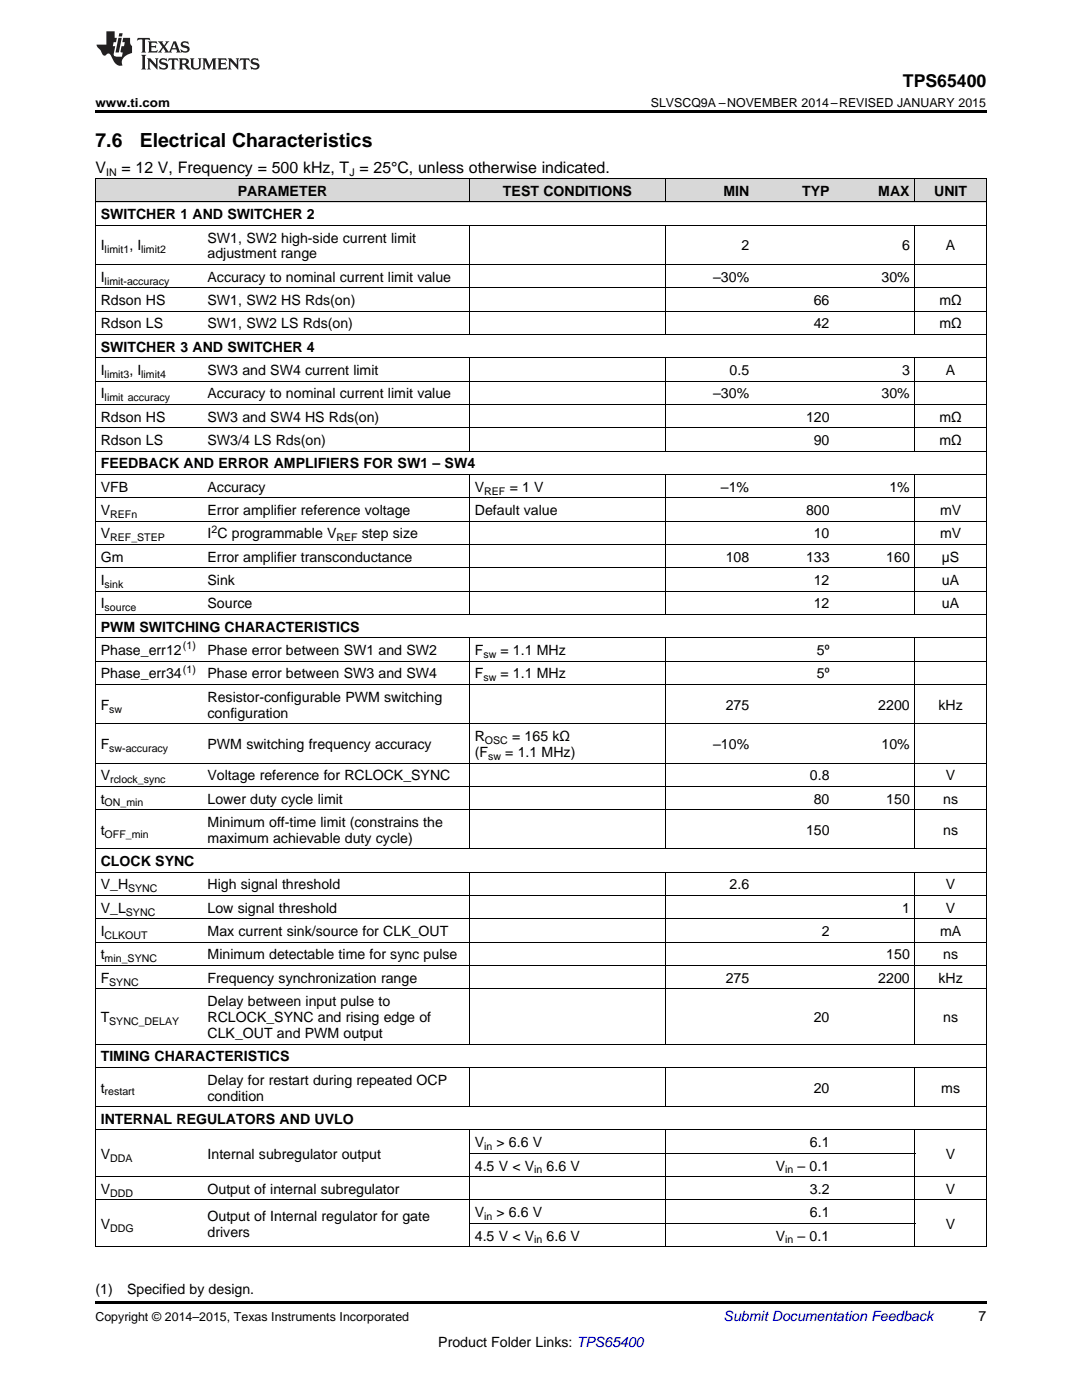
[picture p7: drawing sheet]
<svg xmlns="http://www.w3.org/2000/svg" width="216mm" height="279mm" viewBox="0 0 216 279" stroke-linecap="round" stroke-linejoin="round" font-family="sans-serif">
<defs><g id="words">
<g font-size="3.9">
<text x="19" y="29.3">7.6</text>
<text x="27.9" y="29.3">Electrical Characteristics</text>
</g>
<text font-size="3.5" x="180.2" y="17.3">TPS65400</text>
<g font-size="3.2">
<text x="19" y="34.4">V</text>
<text x="24.2" y="34.4">= 12 V, Frequency = 500 kHz, T = 25°C, unless otherwise indicated.</text>
</g>
<g font-size="2.8">
<text x="47.4" y="39.1">PARAMETER</text>
<text x="100.4" y="39.1">TEST CONDITIONS</text>
<text x="144.4" y="39.1">MIN</text>
<text x="160.1" y="39.1">TYP</text>
<text x="175.3" y="39.1">MAX</text>
<text x="186.4" y="39.1">UNIT</text>
<text x="20.1" y="43.7">SWITCHER 1 AND SWITCHER 2</text>
<text x="20.1" y="50">I</text>
<text x="25.8" y="50">, I</text>
<text x="41.4" y="48.4">SW1, SW2 high-side current limit</text>
<text x="41.4" y="51.6">adjustment range</text>
<text x="148" y="50">2</text>
<text x="180" y="50">6</text>
<text x="188.7" y="50">A</text>
<text x="20.1" y="56.2">I</text>
<text x="41.4" y="56.2">Accuracy to nominal current limit value</text>
<text x="142.3" y="56.2">–30%</text>
<text x="175.9" y="56.2">30%</text>
<text x="20.1" y="60.9">Rdson HS</text>
<text x="20.1" y="65.5">Rdson LS</text>
<text x="41.4" y="60.9">SW1, SW2 HS Rds(on)</text>
<text x="41.4" y="65.5">SW1, SW2 LS Rds(on)</text>
<text x="162.4" y="60.9">66</text>
<text x="162.4" y="65.5">42</text>
<text x="187.5" y="60.9">mΩ</text>
<text x="187.5" y="65.5">mΩ</text>
<text x="20.1" y="70.2">SWITCHER 3 AND SWITCHER 4</text>
<text x="20.1" y="74.9">I</text>
<text x="25.8" y="74.9">, I</text>
<text x="41.4" y="74.9">SW3 and SW4 current limit</text>
<text x="145.6" y="74.9">0.5</text>
<text x="180" y="74.9">3</text>
<text x="188.7" y="74.9">A</text>
<text x="20.1" y="79.5">I</text>
<text x="41.4" y="79.5">Accuracy to nominal current limit value</text>
<text x="142.3" y="79.5">–30%</text>
<text x="175.9" y="79.5">30%</text>
<text x="20.1" y="84.2">Rdson HS</text>
<text x="20.1" y="88.8">Rdson LS</text>
<text x="41.4" y="84.2">SW3 and SW4 HS Rds(on)</text>
<text x="41.4" y="88.8">SW3/4 LS Rds(on)</text>
<text x="160.8" y="84.2">120</text>
<text x="162.4" y="88.8">90</text>
<text x="187.5" y="84.2">mΩ</text>
<text x="187.5" y="88.8">mΩ</text>
<text x="20.1" y="93.5">FEEDBACK AND ERROR AMPLIFIERS FOR SW1 – SW4</text>
<text x="20.1" y="98.1">VFB</text>
<text x="41.4" y="98.1">Accuracy</text>
<text x="94.8" y="98.1">V</text>
<text x="101.7" y="98.1">= 1 V</text>
<text x="143.9" y="98.1">–1%</text>
<text x="177.5" y="98.1">1%</text>
<text x="20.1" y="102.8">V</text>
<text x="20.1" y="107.5">V</text>
<text x="41.4" y="102.8">Error amplifier reference voltage</text>
<text x="41.4" y="107.5">I C programmable V</text>
<text x="72.2" y="107.5">step size</text>
<text x="94.8" y="102.8">Default value</text>
<text x="160.8" y="102.8">800</text>
<text x="162.4" y="107.5">10</text>
<text x="187.6" y="102.8">mV</text>
<text x="187.6" y="107.5">mV</text>
<text x="20.1" y="112.1">Gm</text>
<text x="41.4" y="112.1">Error amplifier transconductance</text>
<text x="144.8" y="112.1">108</text>
<text x="160.8" y="112.1">133</text>
<text x="176.8" y="112.1">160</text>
<text x="187.9" y="112.1">µS</text>
<text x="20.1" y="116.8">I</text>
<text x="41.4" y="116.8">Sink</text>
<text x="162.4" y="116.8">12</text>
<text x="188" y="116.8">uA</text>
<text x="20.1" y="121.4">I</text>
<text x="41.4" y="121.4">Source</text>
<text x="162.4" y="121.4">12</text>
<text x="188" y="121.4">uA</text>
<text x="20.1" y="126.1">PWM SWITCHING CHARACTERISTICS</text>
<text x="20.1" y="130.7">Phase_err12</text>
<text x="41.4" y="130.7">Phase error between SW1 and SW2</text>
<text x="94.8" y="130.7">F</text>
<text x="99.9" y="130.7">= 1.1 MHz</text>
<text x="163" y="130.7">5⁰</text>
<text x="20.1" y="135.4">Phase_err34</text>
<text x="41.4" y="135.4">Phase error between SW3 and SW4</text>
<text x="94.8" y="135.4">F</text>
<text x="99.9" y="135.4">= 1.1 MHz</text>
<text x="163" y="135.4">5⁰</text>
<text x="20.1" y="141.6">F</text>
<text x="41.4" y="140.1">Resistor-configurable PWM switching</text>
<text x="41.4" y="143.2">configuration</text>
<text x="144.8" y="141.6">275</text>
<text x="175.3" y="141.6">2200</text>
<text x="187.3" y="141.6">kHz</text>
<text x="20.1" y="149.5">F</text>
<text x="41.4" y="149.5">PWM switching frequency accuracy</text>
<text x="94.8" y="147.9">R</text>
<text x="102.2" y="147.9">= 165 kΩ</text>
<text x="142.3" y="149.5">–10%</text>
<text x="175.9" y="149.5">10%</text>
<text x="20.1" y="155.7">V</text>
<text x="41.4" y="155.7">Voltage reference for RCLOCK_SYNC</text>
<text x="94.8" y="151.1">(F</text>
<text x="100.8" y="151.1">= 1.1 MHz)</text>
<text x="161.6" y="155.7">0.8</text>
<text x="188.7" y="155.7">V</text>
<text x="20.1" y="160.4">t</text>
<text x="41.4" y="160.4">Lower duty cycle limit</text>
<text x="162.4" y="160.4">80</text>
<text x="176.8" y="160.4">150</text>
<text x="188.2" y="160.4">ns</text>
<text x="20.1" y="166.6">t</text>
<text x="41.4" y="165">Minimum off-time limit (constrains the</text>
<text x="160.8" y="166.6">150</text>
<text x="188.2" y="166.6">ns</text>
<text x="20.1" y="172.9">CLOCK SYNC</text>
<text x="41.4" y="168.2">maximum achievable duty cycle)</text>
<text x="20.1" y="177.5">V_H</text>
<text x="41.4" y="177.5">High signal threshold</text>
<text x="145.6" y="177.5">2.6</text>
<text x="188.7" y="177.5">V</text>
<text x="20.1" y="182.2">V_L</text>
<text x="41.4" y="182.2">Low signal threshold</text>
<text x="180" y="182.2">1</text>
<text x="188.7" y="182.2">V</text>
<text x="20.1" y="186.8">I</text>
<text x="20.1" y="191.5">t</text>
<text x="41.4" y="186.8">Max current sink/source for CLK_OUT</text>
<text x="41.4" y="191.5">Minimum detectable time for sync pulse</text>
<text x="164" y="186.8">2</text>
<text x="176.8" y="191.5">150</text>
<text x="187.6" y="186.8">mA</text>
<text x="188.2" y="191.5">ns</text>
<text x="20.1" y="196.1">F</text>
<text x="41.4" y="196.1">Frequency synchronization range</text>
<text x="144.8" y="196.1">275</text>
<text x="175.3" y="196.1">2200</text>
<text x="187.3" y="196.1">kHz</text>
<text x="20.1" y="204">T</text>
<text x="41.4" y="200.8">Delay between input pulse to</text>
<text x="41.4" y="204">RCLOCK_SYNC and rising edge of</text>
<text x="162.4" y="204">20</text>
<text x="188.2" y="204">ns</text>
<text x="41.4" y="207.2">CLK_OUT and PWM output</text>
<text x="20.1" y="211.8">TIMING CHARACTERISTICS</text>
<text x="20.1" y="218.1">t</text>
<text x="41.4" y="216.5">Delay for restart during repeated OCP</text>
<text x="41.4" y="219.6">condition</text>
<text x="162.4" y="218.1">20</text>
<text x="187.8" y="218.1">ms</text>
<text x="20.1" y="224.3">INTERNAL REGULATORS AND UVLO</text>
<text x="20.1" y="231.3">V</text>
<text x="41.4" y="231.3">Internal subregulator output</text>
<text x="94.8" y="229">V</text>
<text x="94.8" y="233.6">4.5 V &lt; V</text>
<text x="99.1" y="229">&gt; 6.6 V</text>
<text x="109.1" y="233.6">6.6 V</text>
<text x="154.8" y="233.6">V</text>
<text x="159.1" y="233.6">– 0.1</text>
<text x="161.6" y="229">6.1</text>
<text x="188.7" y="231.3">V</text>
<text x="20.1" y="238.3">V</text>
<text x="41.4" y="238.3">Output of internal subregulator</text>
<text x="161.6" y="238.3">3.2</text>
<text x="188.7" y="238.3">V</text>
<text x="20.1" y="245.3">V</text>
<text x="41.4" y="243.7">Output of Internal regulator for gate</text>
<text x="94.8" y="242.9">V</text>
<text x="99.1" y="242.9">&gt; 6.6 V</text>
<text x="161.6" y="242.9">6.1</text>
<text x="188.7" y="245.3">V</text>
<text x="41.4" y="246.8">drivers</text>
<text x="94.8" y="247.6">4.5 V &lt; V</text>
<text x="109.1" y="247.6">6.6 V</text>
<text x="154.8" y="247.6">V</text>
<text x="159.1" y="247.6">– 0.1</text>
<text x="19" y="258.2">(1)</text>
<text x="25.4" y="258.2">Specified by design.</text>
<text x="195.3" y="263.6">7</text>
<text x="87.5" y="268.9">Product Folder Links: TPS65400</text>
</g>
<text font-size="2.8" fill="#0000c8" x="144.4" y="263.6">Submit Documentation Feedback</text>
<g font-size="2.5">
<text x="19" y="21.4">www.ti.com</text>
<text x="129.9" y="21.4">SLVSCQ9A –NOVEMBER 2014–REVISED JANUARY 2015</text>
<text x="19" y="263.6">Copyright © 2014–2015, Texas Instruments Incorporated</text>
</g>
<g font-size="2.1">
<text x="21.2" y="35.1">IN</text>
<text x="69.7" y="35.1">J</text>
<text x="20.9" y="50.6">limit1</text>
<text x="28.2" y="50.6">limit2</text>
<text x="20.9" y="56.8">limit-accuracy</text>
<text x="20.9" y="75.4">limit3</text>
<text x="28.2" y="75.4">limit4</text>
<text x="20.9" y="80.1">limit accuracy</text>
<text x="96.6" y="98.7">REF</text>
<text x="22" y="103.4">REFn</text>
<text x="42.2" y="106.3">2</text>
<text x="22" y="108">REF_STEP</text>
<text x="67.1" y="108">REF</text>
<text x="20.9" y="117.3">sink</text>
<text x="20.9" y="122">source</text>
<text x="36.5" y="129.6">(1)</text>
<text x="96.4" y="131.3">sw</text>
<text x="36.5" y="134.3">(1)</text>
<text x="96.4" y="136">sw</text>
<text x="21.8" y="142.2">sw</text>
<text x="96.8" y="148.4">OSC</text>
<text x="21.8" y="150">sw-accuracy</text>
<text x="97.4" y="151.6">sw</text>
<text x="20.9" y="160.9">ON_min</text>
<text x="22" y="156.3">rclock_sync</text>
<text x="20.9" y="167.2">OFF_min</text>
<text x="25.6" y="178.1">SYNC</text>
<text x="25.1" y="182.7">SYNC</text>
<text x="20.9" y="187.4">CLKOUT</text>
<text x="20.9" y="192.1">min_SYNC</text>
<text x="21.8" y="196.7">SYNC</text>
<text x="21.8" y="204.5">SYNC_DELAY</text>
<text x="20.9" y="218.6">restart</text>
<text x="22" y="231.8">DDA</text>
<text x="96.6" y="229.5">in</text>
<text x="22" y="238.8">DDD</text>
<text x="106.6" y="234.2">in</text>
<text x="156.7" y="234.2">in</text>
<text x="22" y="245.8">DDG</text>
<text x="96.6" y="243.5">in</text>
<text x="106.6" y="248.1">in</text>
<text x="156.7" y="248.1">in</text>
</g>
</g></defs>
<g fill="#d8d8d8">
<path d="M19 35.7h21.4v4.7h-21.4z"/>
<path d="M40.4 35.7h53.3v4.7h-53.3z"/>
<path d="M93.7 35.7h39.1v4.7h-39.1z"/>
<path d="M132.8 35.7h17.8v4.7h-17.8z"/>
<path d="M150.6 35.7h16v4.7h-16z"/>
<path d="M166.6 35.7h16v4.7h-16z"/>
<path d="M182.6 35.7h14.2v4.7h-14.2z"/>
</g>
<path d="M19 22h177.8v.5h-177.8zM19 259.7h177.8v.5h-177.8z" fill="#000"/>
<g fill="none" stroke="#000" stroke-width=".2">
<path d="M19 35.6l177.8 .1v213.1M19.1 35.7v213.1M93.6 35.7v4.7M132.8 35.7v4.7M182.5 35.7v4.7M19 57.4h177.8M19 52.8h177.8M19 45h177.8M19 40.3h177.8M93.6 45v21.8M132.8 45v21.8M182.5 45v21.8"/>
<path d="M19 76.1h177.8M19 71.4h177.8M19 66.8h177.8M19 62.1h177.8M93.6 71.4v18.7M132.8 71.4v18.7M182.5 71.4v18.7M19 99.4h177.8M19 94.7h177.8M19 90h177.8M19 85.4h177.8M19 80.7h177.8"/>
<path d="M93.6 94.7v28M132.8 94.7v28M182.5 94.7v28M19 118h177.8M19 113.3h177.8M19 108.7h177.8M19 104h177.8M19 136.6h177.8M19 132h177.8M19 127.3h177.8M19 122.6h177.8M93.6 127.3v42.2"/>
<path d="M132.8 127.3v42.2M182.5 127.3v42.2M19 156.9h177.8M19 152.3h177.8M19 144.4h177.8M19 178.7h177.8M19 174.1h177.8M19 169.4h177.8M19 161.6h177.8M93.6 174.1v34.3M132.8 174.1v34.3M182.5 174.1v34.3"/>
<path d="M19 197.4h177.8M19 192.7h177.8M19 188h177.8M19 183.4h177.8M19 213h177.8M19 208.4h177.8M93.6 213v7.9M132.8 213v7.9M182.5 213v7.9M19 239.5h177.8M19 234.8h177.8M19 225.5h177.8"/>
<path d="M19 220.9h177.8M93.6 225.5v23.3M93.7 230.2h88.9M132.8 225.5v23.3M182.5 225.5v23.3M19 248.8h177.8M93.7 244.1h88.9"/>
</g>
<g fill="#231f20">
<path d="M27.5 7.6l-.1 .5 .4-.2h.6v.1v2.1l-.2 .4h1l-.3-.4v-2.1l.1-.1h.5l.5 .2-.2-.5zM29.5 8.3l.2 .3v1.5l-.2 .4h1.8l.2-.6a1.04 1.04 0 0 1-1.3 .2v-.7h.6l.3 .2v-.6l-.3 .2h-.6v-.6l.8-.1 .4 .3-.2-.5zM31.5 8.3l.9 1.1-.9 1.1h.8l-.2-.2 .5-.7 .4 .7-.2 .2h1.5l-.1-.2 .1-.4h.9l.1 .4-.2 .2h1l-.3-.3-.7-1.9h-.5l-.9 2-.8-1 .9-1h-.8l.1 .3-.3 .5-.4-.6 .2-.2zM34.7 8.6l.4 1h-.7zM36.3 8.4a.63 .63 0 0 0-.2 .7 .63 .63 0 0 0 .6 .4l.6 .2 .1 .2a.75 .75 0 0 1-.7 .4 .75 .75 0 0 1-.6-.5l.1 .7 .1-.1a1.11 1.11 0 0 0 1.5-.6 1.13 1.13 0 0 0-1.2-.8l-.1-.4a1.04 1.04 0 0 1 1.2 .2l-.2-.5-.1 .1-.5-.2zM28.2 10.9l.2 .4v2.2l-.2 .4h1l-.3-.4v-2.2l.3-.4zM29.3 11.6l.3 .4v1.5l-.3 .4h.8l-.2-.4v-1.3l1.5 1.7v-1.9l.2-.4h-.7l.2 .4v.9l-1.1-1.3zM32 11.8a.62 .62 0 0 0-.2 .7 .62 .62 0 0 0 .6 .4l.6 .1 .1 .3a.76 .76 0 0 1-.7 .3 .76 .76 0 0 1-.6-.4l.1 .7 .1-.1a1.11 1.11 0 0 0 1.5-.6 1.13 1.13 0 0 0-1.2-.8l-.1-.4a1.04 1.04 0 0 1 1.2 .2l-.2-.6-.1 .1-.5-.1zM33.7 11.6l-.2 .6a.61 .61 0 0 1 .8-.3v1.6l-.2 .4h.9l-.2-.4v-1.6a.63 .63 0 0 1 .8 .3l-.2-.6zM35.6 11.6l.3 .4v1.5l-.3 .4h1l-.2-.2v-.8l.5 .2a.76 .76 0 0 0 1.2 .7l-1-1a.58 .58 0 0 0 .6-.5 .58 .58 0 0 0-.5-.6zM36.4 11.9h.1a.45 .45 0 0 1 .5 .1 .45 .45 0 0 1 .1 .5l-.7 .2zM37.9 11.6l.2 .2a2.17 2.17 0 0 0 .3 1.9 .99 .99 0 0 0 1.6-.6v-1.1l.2-.4h-.7l.2 .2a1.92 1.92 0 0 1-.2 1.8 .6 .6 0 0 1-.9-.5v-1.1l.2-.4zM40.4 11.6l.2 .4v1.5l-.2 .4h.7l-.2-.4v-1.4l.8 1.8 .8-1.8v1.4l-.2 .4h.9l-.2-.4v-1.5l.2-.4h-.8l-.6 1.5-.6-1.5zM43.4 11.6l.2 .4v1.5l-.2 .4h1.8l.2-.6a1.04 1.04 0 0 1-1.3 .1v-.6h.5l.4 .2v-.6l-.4 .2h-.5v-.7h.8l.3 .3-.1-.6zM45.5 11.6l.2 .4v1.5l-.2 .4h.7l-.2-.4v-1.3l1.5 1.7v-1.9l.2-.4h-.7l.2 .4v.9l-1.1-1.3zM47.9 11.6l-.1 .6a.61 .61 0 0 1 .8-.3v1.6l-.3 .4h1l-.3-.4 .1-1.6a.63 .63 0 0 1 .7 .3l-.1-.6zM50.2 11.8a.62 .62 0 0 0-.2 .7 .62 .62 0 0 0 .6 .4l.6 .1 .2 .3a.76 .76 0 0 1-.8 .3 .76 .76 0 0 1-.6-.4l.1 .7 .2-.1a1.11 1.11 0 0 0 1.5-.6 1.13 1.13 0 0 0-1.3-.8l-.1-.4a1.04 1.04 0 0 1 1.2 .2l-.1-.6-.2 .1-.5-.1z"/>
<path d="M21.2 6.3v2.6h-1.9l.1 .4 .7 .9a.91 .91 0 0 0 1 .8 .56 .56 0 0 1 .5-.3 .56 .56 0 0 1 .5 .3l.4 .8a1.53 1.53 0 0 0 1.9 1.2 1.54 1.54 0 0 1 1-2.1l.9-.3v-1.4a1.52 1.52 0 0 1-.3-1.6h-1.4l-.2 .8h.5l-.2 .8h-.4l-.2 1v.2l.4 .1-.2 .8a1.93 1.93 0 0 1-1.6-.3l.3-1.8h-.5l.2-.8h.4l.2-.8h-.4v-1.3zM23.6 7.6l-.6 2.9h.7l.6-2.9zM23.8 6.6l-.1 .7h.6l.2-.7z"/>
</g>
<use href="#words"/>
</svg>
